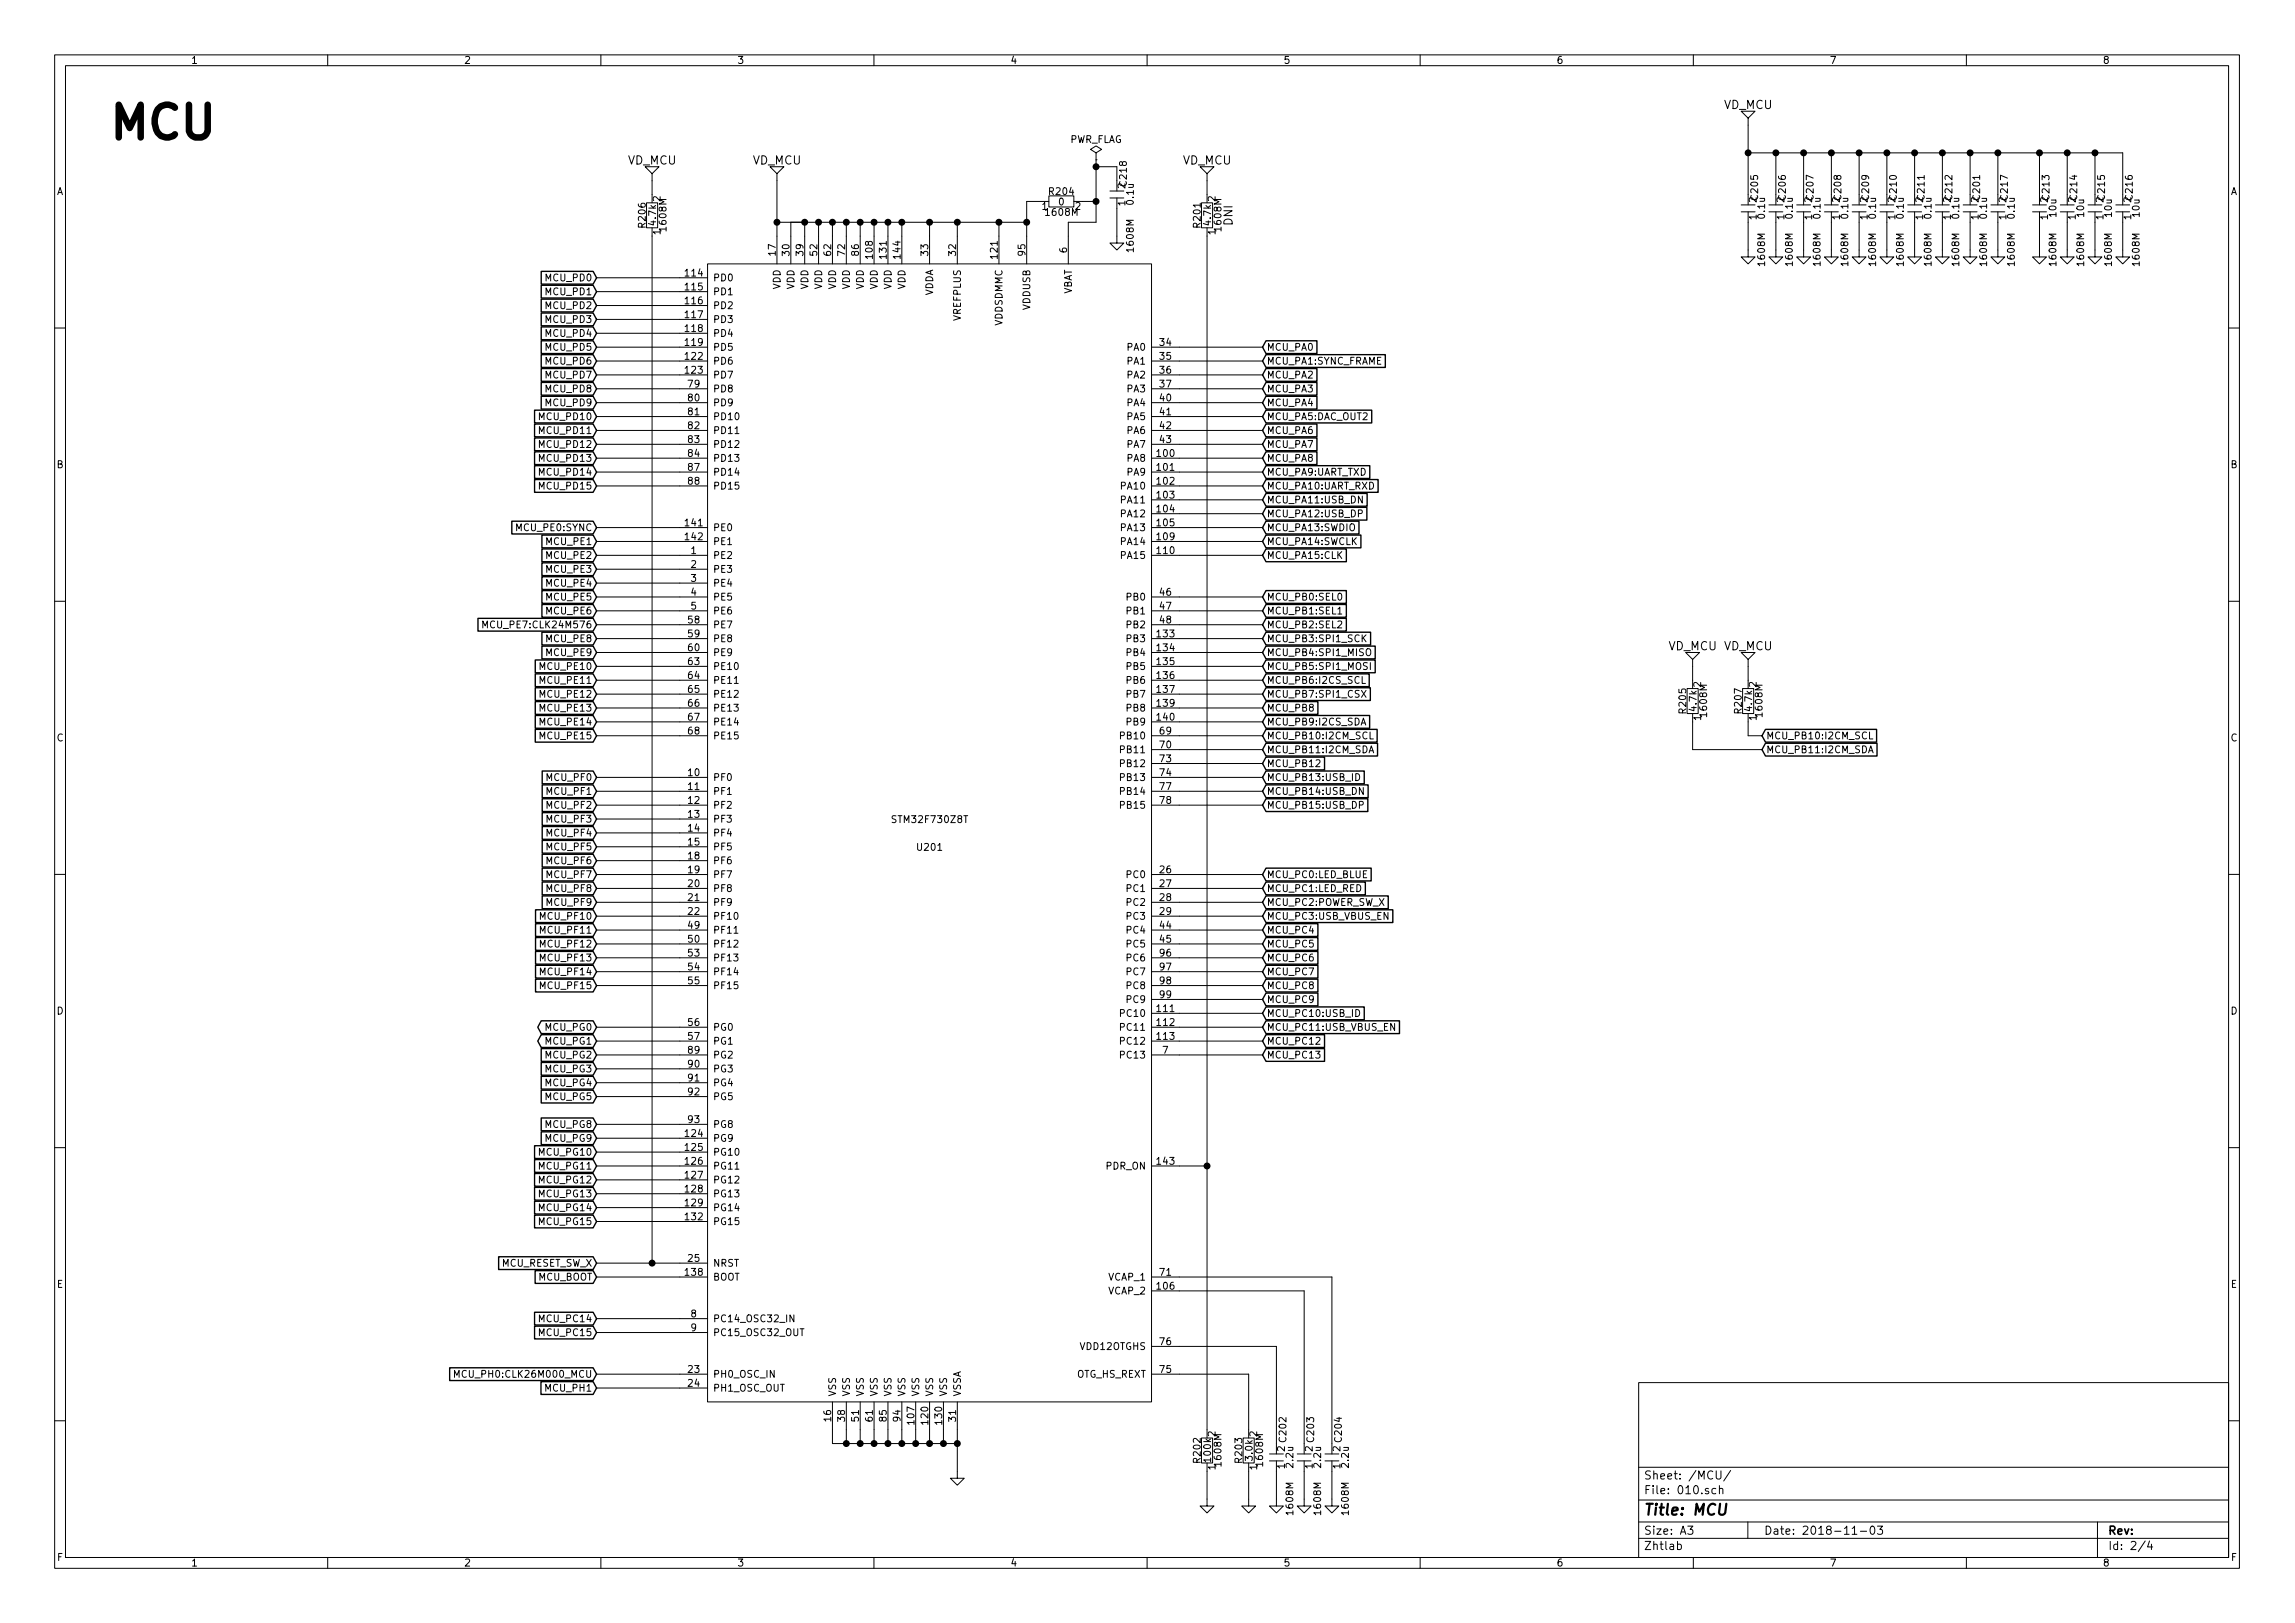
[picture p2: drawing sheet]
<svg xmlns="http://www.w3.org/2000/svg" width="420mm" height="297mm" viewBox="0 0 420 297" stroke-linecap="round" stroke-linejoin="round" font-family="sans-serif">
<defs><g id="words">
<text font-size="8.3" x="20.3" y="25.4">MCU</text>
<text font-size="2.8" x="301" y="277.3">Title: MCU</text>
<g font-size="2.1">
<text x="315.6" y="20">VD_MCU</text>
<text x="114.9" y="30.1">VD_MCU</text>
<text x="137.8" y="30.1">VD_MCU</text>
<text x="216.5" y="30.1">VD_MCU</text>
<text x="225.7" y="41.2" transform="rotate(-90 225.7 41.2)">DNI</text>
<text x="305.4" y="119">VD_MCU VD_MCU</text>
<text x="301" y="273.5">File: 010.sch</text>
<text x="301" y="270.8">Sheet: /MCU/</text>
<text x="301" y="280.9">Size: A3</text>
<text x="323" y="280.9">Date: 2018-11-03</text>
<text x="386" y="280.9">Rev:</text>
<text x="301" y="283.7">Zhtlab</text>
<text x="386" y="283.7">Id: 2/4</text>
</g>
<g font-size="1.8">
<text x="35" y="11.7">1</text>
<text x="85" y="11.7">2</text>
<text x="135" y="11.7">3</text>
<text x="185" y="11.7">4</text>
<text x="235" y="11.7">5</text>
<text x="285" y="11.7">6</text>
<text x="335" y="11.7">7</text>
<text x="385" y="11.7">8</text>
<text x="195.7" y="26.1">PWR_FLAG</text>
<text x="10.4" y="35.7">A</text>
<text x="192.2" y="35.7">R204</text>
<text x="206" y="34.5" transform="rotate(-90 206 34.5)">2C218</text>
<text x="408.4" y="35.7">A</text>
<text x="118.2" y="41.5" transform="rotate(-90 118.2 41.5)">R206</text>
<text x="120.1" y="41.1" transform="rotate(-90 120.1 41.1)">4.7k</text>
<text x="120.9" y="36.8" transform="rotate(-90 120.9 36.8)">2</text>
<text x="190.8" y="38.4">1</text>
<text x="191.6" y="39.5">1608M</text>
<text x="193.8" y="37.6">0</text>
<text x="196.9" y="38.4">2</text>
<text x="206" y="37.7" transform="rotate(-90 206 37.7)">1</text>
<text x="207.5" y="37.3" transform="rotate(-90 207.5 37.3)">0.1u</text>
<text x="219.8" y="41.5" transform="rotate(-90 219.8 41.5)">R201</text>
<text x="221.7" y="41.1" transform="rotate(-90 221.7 41.1)">4.7k</text>
<text x="222.5" y="36.8" transform="rotate(-90 222.5 36.8)">2</text>
<text x="321.6" y="40.2" transform="rotate(-90 321.6 40.2)">1</text>
<text x="321.6" y="37" transform="rotate(-90 321.6 37)">2C205</text>
<text x="323.1" y="39.9" transform="rotate(-90 323.1 39.9)">0.1u</text>
<text x="326.6" y="40.2" transform="rotate(-90 326.6 40.2)">1</text>
<text x="326.6" y="37" transform="rotate(-90 326.6 37)">2C206</text>
<text x="328.2" y="39.9" transform="rotate(-90 328.2 39.9)">0.1u</text>
<text x="331.7" y="40.2" transform="rotate(-90 331.7 40.2)">1</text>
<text x="331.7" y="37" transform="rotate(-90 331.7 37)">2C207</text>
<text x="333.3" y="39.9" transform="rotate(-90 333.3 39.9)">0.1u</text>
<text x="336.8" y="40.2" transform="rotate(-90 336.8 40.2)">1</text>
<text x="336.8" y="37" transform="rotate(-90 336.8 37)">2C208</text>
<text x="338.4" y="39.9" transform="rotate(-90 338.4 39.9)">0.1u</text>
<text x="341.9" y="40.2" transform="rotate(-90 341.9 40.2)">1</text>
<text x="341.9" y="37" transform="rotate(-90 341.9 37)">2C209</text>
<text x="343.4" y="39.9" transform="rotate(-90 343.4 39.9)">0.1u</text>
<text x="347" y="40.2" transform="rotate(-90 347 40.2)">1</text>
<text x="347" y="37" transform="rotate(-90 347 37)">2C210</text>
<text x="348.5" y="39.9" transform="rotate(-90 348.5 39.9)">0.1u</text>
<text x="352" y="40.2" transform="rotate(-90 352 40.2)">1</text>
<text x="352" y="37" transform="rotate(-90 352 37)">2C211</text>
<text x="353.6" y="39.9" transform="rotate(-90 353.6 39.9)">0.1u</text>
<text x="357.1" y="40.2" transform="rotate(-90 357.1 40.2)">1</text>
<text x="357.1" y="37" transform="rotate(-90 357.1 37)">2C212</text>
<text x="358.7" y="39.9" transform="rotate(-90 358.7 39.9)">0.1u</text>
<text x="362.2" y="40.2" transform="rotate(-90 362.2 40.2)">1</text>
<text x="362.2" y="37" transform="rotate(-90 362.2 37)">2C201</text>
<text x="363.8" y="39.9" transform="rotate(-90 363.8 39.9)">0.1u</text>
<text x="367.3" y="40.2" transform="rotate(-90 367.3 40.2)">1</text>
<text x="367.3" y="37" transform="rotate(-90 367.3 37)">2C217</text>
<text x="368.8" y="39.9" transform="rotate(-90 368.8 39.9)">0.1u</text>
<text x="374.9" y="40.2" transform="rotate(-90 374.9 40.2)">1</text>
<text x="374.9" y="37" transform="rotate(-90 374.9 37)">2C213</text>
<text x="376.5" y="39.6" transform="rotate(-90 376.5 39.6)">10u</text>
<text x="380" y="40.2" transform="rotate(-90 380 40.2)">1</text>
<text x="380" y="37" transform="rotate(-90 380 37)">2C214</text>
<text x="381.5" y="39.6" transform="rotate(-90 381.5 39.6)">10u</text>
<text x="385.1" y="40.2" transform="rotate(-90 385.1 40.2)">1</text>
<text x="385.1" y="37" transform="rotate(-90 385.1 37)">2C215</text>
<text x="386.6" y="39.6" transform="rotate(-90 386.6 39.6)">10u</text>
<text x="390.1" y="40.2" transform="rotate(-90 390.1 40.2)">1</text>
<text x="390.1" y="37" transform="rotate(-90 390.1 37)">2C216</text>
<text x="391.7" y="39.6" transform="rotate(-90 391.7 39.6)">10u</text>
<text x="120.9" y="42.9" transform="rotate(-90 120.9 42.9)">1</text>
<text x="122" y="42.1" transform="rotate(-90 122 42.1)">1608M</text>
<text x="142" y="46.7" transform="rotate(-90 142 46.7)">17</text>
<text x="144.5" y="46.7" transform="rotate(-90 144.5 46.7)">30</text>
<text x="147.1" y="46.7" transform="rotate(-90 147.1 46.7)">39</text>
<text x="149.6" y="46.7" transform="rotate(-90 149.6 46.7)">52</text>
<text x="152.1" y="46.7" transform="rotate(-90 152.1 46.7)">62</text>
<text x="154.7" y="46.7" transform="rotate(-90 154.7 46.7)">72</text>
<text x="157.2" y="46.7" transform="rotate(-90 157.2 46.7)">86</text>
<text x="159.8" y="47.2" transform="rotate(-90 159.8 47.2)">108</text>
<text x="162.3" y="47.2" transform="rotate(-90 162.3 47.2)">131</text>
<text x="164.8" y="47.2" transform="rotate(-90 164.8 47.2)">144</text>
<text x="169.9" y="46.7" transform="rotate(-90 169.9 46.7)">33</text>
<text x="175" y="46.7" transform="rotate(-90 175 46.7)">32</text>
<text x="182.6" y="47.2" transform="rotate(-90 182.6 47.2)">121</text>
<text x="187.7" y="46.7" transform="rotate(-90 187.7 46.7)">95</text>
<text x="195.3" y="46.2" transform="rotate(-90 195.3 46.2)">6</text>
<text x="207.5" y="45.9" transform="rotate(-90 207.5 45.9)">1608M</text>
<text x="222.5" y="42.9" transform="rotate(-90 222.5 42.9)">1</text>
<text x="223.6" y="42.1" transform="rotate(-90 223.6 42.1)">1608M</text>
<text x="100" y="51.5">MCU_PD0</text>
<text x="125.5" y="50.6">114</text>
<text x="125.5" y="53.1">115</text>
<text x="130.6" y="51.5">PD0</text>
<text x="142.9" y="53" transform="rotate(-90 142.9 53)">VDD</text>
<text x="145.4" y="53" transform="rotate(-90 145.4 53)">VDD</text>
<text x="148" y="53" transform="rotate(-90 148 53)">VDD</text>
<text x="150.5" y="53" transform="rotate(-90 150.5 53)">VDD</text>
<text x="153" y="53" transform="rotate(-90 153 53)">VDD</text>
<text x="155.6" y="53" transform="rotate(-90 155.6 53)">VDD</text>
<text x="158.1" y="53" transform="rotate(-90 158.1 53)">VDD</text>
<text x="160.7" y="53" transform="rotate(-90 160.7 53)">VDD</text>
<text x="163.2" y="53" transform="rotate(-90 163.2 53)">VDD</text>
<text x="165.7" y="53" transform="rotate(-90 165.7 53)">VDD</text>
<text x="323.1" y="48.4" transform="rotate(-90 323.1 48.4)">1608M</text>
<text x="328.2" y="48.4" transform="rotate(-90 328.2 48.4)">1608M</text>
<text x="333.3" y="48.4" transform="rotate(-90 333.3 48.4)">1608M</text>
<text x="338.4" y="48.4" transform="rotate(-90 338.4 48.4)">1608M</text>
<text x="343.4" y="48.4" transform="rotate(-90 343.4 48.4)">1608M</text>
<text x="348.5" y="48.4" transform="rotate(-90 348.5 48.4)">1608M</text>
<text x="353.6" y="48.4" transform="rotate(-90 353.6 48.4)">1608M</text>
<text x="358.7" y="48.4" transform="rotate(-90 358.7 48.4)">1608M</text>
<text x="363.8" y="48.4" transform="rotate(-90 363.8 48.4)">1608M</text>
<text x="368.8" y="48.4" transform="rotate(-90 368.8 48.4)">1608M</text>
<text x="376.5" y="48.4" transform="rotate(-90 376.5 48.4)">1608M</text>
<text x="381.5" y="48.4" transform="rotate(-90 381.5 48.4)">1608M</text>
<text x="386.6" y="48.4" transform="rotate(-90 386.6 48.4)">1608M</text>
<text x="391.7" y="48.4" transform="rotate(-90 391.7 48.4)">1608M</text>
<text x="100" y="54">MCU_PD1</text>
<text x="100" y="59.1">MCU_PD3</text>
<text x="100" y="56.6">MCU_PD2</text>
<text x="125.5" y="55.7">116</text>
<text x="125.5" y="58.2">117</text>
<text x="130.6" y="54">PD1</text>
<text x="130.6" y="56.6">PD2</text>
<text x="130.6" y="59.1">PD3</text>
<text x="170.8" y="54.3" transform="rotate(-90 170.8 54.3)">VDDA</text>
<text x="175.9" y="58.7" transform="rotate(-90 175.9 58.7)">VREFPLUS</text>
<text x="183.5" y="59.7" transform="rotate(-90 183.5 59.7)">VDDSDMMC</text>
<text x="188.6" y="56.8" transform="rotate(-90 188.6 56.8)">VDDUSB</text>
<text x="196.2" y="54.1" transform="rotate(-90 196.2 54.1)">VBAT</text>
<text x="100" y="61.6">MCU_PD4</text>
<text x="100" y="64.2">MCU_PD5</text>
<text x="125.5" y="65.8">122</text>
<text x="125.5" y="60.7">118</text>
<text x="125.5" y="63.3">119</text>
<text x="130.6" y="61.6">PD4</text>
<text x="130.6" y="64.2">PD5</text>
<text x="206.4" y="64.2">PA0</text>
<text x="212.4" y="63.3">34</text>
<text x="212.4" y="65.8">35</text>
<text x="231.9" y="64.2">MCU_PA0</text>
<text x="100" y="66.7">MCU_PD6</text>
<text x="100" y="69.3">MCU_PD7</text>
<text x="100" y="71.8">MCU_PD8</text>
<text x="125.5" y="68.4">123</text>
<text x="126" y="70.9">79</text>
<text x="130.6" y="71.8">PD8</text>
<text x="130.6" y="66.7">PD6</text>
<text x="130.6" y="69.3">PD7</text>
<text x="206.4" y="66.7">PA1</text>
<text x="206.4" y="69.3">PA2</text>
<text x="206.4" y="71.8">PA3</text>
<text x="212.4" y="68.4">36</text>
<text x="212.4" y="70.9">37</text>
<text x="231.9" y="66.7">MCU_PA1:SYNC_FRAME</text>
<text x="231.9" y="69.3">MCU_PA2</text>
<text x="231.9" y="71.8">MCU_PA3</text>
<text x="99" y="76.9">MCU_PD10</text>
<text x="100" y="74.3">MCU_PD9</text>
<text x="126" y="73.4">80</text>
<text x="126" y="76">81</text>
<text x="130.6" y="74.3">PD9</text>
<text x="130.6" y="76.9">PD10</text>
<text x="206.4" y="74.3">PA4</text>
<text x="206.4" y="76.9">PA5</text>
<text x="212.4" y="73.4">40</text>
<text x="212.4" y="76">41</text>
<text x="231.9" y="74.3">MCU_PA4</text>
<text x="231.9" y="76.9">MCU_PA5:DAC_OUT2</text>
<text x="99" y="79.4">MCU_PD11</text>
<text x="99" y="82">MCU_PD12</text>
<text x="126" y="78.5">82</text>
<text x="126" y="81.1">83</text>
<text x="126" y="83.6">84</text>
<text x="130.6" y="79.4">PD11</text>
<text x="130.6" y="82">PD12</text>
<text x="206.4" y="79.4">PA6</text>
<text x="206.4" y="82">PA7</text>
<text x="211.9" y="83.6">100</text>
<text x="212.4" y="78.5">42</text>
<text x="212.4" y="81.1">43</text>
<text x="231.9" y="79.4">MCU_PA6</text>
<text x="231.9" y="82">MCU_PA7</text>
<text x="10.4" y="85.7">B</text>
<text x="99" y="84.5">MCU_PD13</text>
<text x="99" y="87">MCU_PD14</text>
<text x="99" y="89.6">MCU_PD15</text>
<text x="126" y="86.1">87</text>
<text x="126" y="88.7">88</text>
<text x="130.6" y="84.5">PD13</text>
<text x="130.6" y="87">PD14</text>
<text x="130.6" y="89.6">PD15</text>
<text x="205.4" y="89.6">PA10</text>
<text x="206.4" y="84.5">PA8</text>
<text x="206.4" y="87">PA9</text>
<text x="211.9" y="86.1">101</text>
<text x="211.9" y="88.7">102</text>
<text x="231.9" y="84.5">MCU_PA8</text>
<text x="231.9" y="87">MCU_PA9:UART_TXD</text>
<text x="231.9" y="89.6">MCU_PA10:UART_RXD</text>
<text x="408.4" y="85.7">B</text>
<text x="205.4" y="92.1">PA11</text>
<text x="205.4" y="94.7">PA12</text>
<text x="211.9" y="91.2">103</text>
<text x="211.9" y="93.8">104</text>
<text x="231.9" y="92.1">MCU_PA11:USB_DN</text>
<text x="231.9" y="94.7">MCU_PA12:USB_DP</text>
<text x="94.6" y="97.2">MCU_PE0:SYNC</text>
<text x="100.1" y="99.7">MCU_PE1</text>
<text x="125.5" y="96.3">141</text>
<text x="125.5" y="98.8">142</text>
<text x="126.5" y="101.4">1</text>
<text x="130.6" y="97.2">PE0</text>
<text x="130.6" y="99.7">PE1</text>
<text x="205.4" y="97.2">PA13</text>
<text x="205.4" y="99.7">PA14</text>
<text x="211.9" y="101.4">110</text>
<text x="211.9" y="96.3">105</text>
<text x="211.9" y="98.8">109</text>
<text x="231.9" y="97.2">MCU_PA13:SWDIO</text>
<text x="231.9" y="99.7">MCU_PA14:SWCLK</text>
<text x="100.1" y="102.3">MCU_PE2</text>
<text x="100.1" y="104.8">MCU_PE3</text>
<text x="100.1" y="107.4">MCU_PE4</text>
<text x="126.5" y="103.9">2</text>
<text x="126.5" y="106.5">3</text>
<text x="130.6" y="102.3">PE2</text>
<text x="130.6" y="104.8">PE3</text>
<text x="130.6" y="107.4">PE4</text>
<text x="205.4" y="102.3">PA15</text>
<text x="231.9" y="102.3">MCU_PA15:CLK</text>
<text x="100.1" y="109.9">MCU_PE5</text>
<text x="100.1" y="112.4">MCU_PE6</text>
<text x="126.5" y="109">4</text>
<text x="126.5" y="111.5">5</text>
<text x="130.6" y="109.9">PE5</text>
<text x="130.6" y="112.4">PE6</text>
<text x="206.4" y="109.9">PB0</text>
<text x="206.4" y="112.4">PB1</text>
<text x="212.4" y="109">46</text>
<text x="212.4" y="111.5">47</text>
<text x="231.9" y="109.9">MCU_PB0:SEL0</text>
<text x="231.9" y="112.4">MCU_PB1:SEL1</text>
<text x="89.5" y="115">MCU_PE7:CLK24M576</text>
<text x="100.1" y="117.5">MCU_PE8</text>
<text x="126" y="119.2">60</text>
<text x="126" y="114.1">58</text>
<text x="126" y="116.6">59</text>
<text x="130.6" y="115">PE7</text>
<text x="130.6" y="117.5">PE8</text>
<text x="206.4" y="115">PB2</text>
<text x="206.4" y="117.5">PB3</text>
<text x="211.9" y="116.6">133</text>
<text x="211.9" y="119.2">134</text>
<text x="212.4" y="114.1">48</text>
<text x="231.9" y="115">MCU_PB2:SEL2</text>
<text x="231.9" y="117.5">MCU_PB3:SPI1_SCK</text>
<text x="99.1" y="122.6">MCU_PE10</text>
<text x="99.1" y="125.1">MCU_PE11</text>
<text x="100.1" y="120.1">MCU_PE9</text>
<text x="126" y="121.7">63</text>
<text x="126" y="124.2">64</text>
<text x="130.6" y="120.1">PE9</text>
<text x="130.6" y="122.6">PE10</text>
<text x="130.6" y="125.1">PE11</text>
<text x="206.4" y="120.1">PB4</text>
<text x="206.4" y="122.6">PB5</text>
<text x="206.4" y="125.1">PB6</text>
<text x="211.9" y="121.7">135</text>
<text x="211.9" y="124.2">136</text>
<text x="231.9" y="125.1">MCU_PB6:I2CS_SCL</text>
<text x="231.9" y="120.1">MCU_PB4:SPI1_MISO</text>
<text x="231.9" y="122.6">MCU_PB5:SPI1_MOSI</text>
<text x="311.4" y="125.7" transform="rotate(-90 311.4 125.7)">2</text>
<text x="321.6" y="125.7" transform="rotate(-90 321.6 125.7)">2</text>
<text x="99.1" y="127.7">MCU_PE12</text>
<text x="99.1" y="130.2">MCU_PE13</text>
<text x="126" y="126.8">65</text>
<text x="126" y="129.3">66</text>
<text x="126" y="131.9">67</text>
<text x="130.6" y="127.7">PE12</text>
<text x="130.6" y="130.2">PE13</text>
<text x="206.4" y="127.7">PB7</text>
<text x="206.4" y="130.2">PB8</text>
<text x="211.9" y="131.9">140</text>
<text x="211.9" y="126.8">137</text>
<text x="211.9" y="129.3">139</text>
<text x="231.9" y="127.7">MCU_PB7:SPI1_CSX</text>
<text x="231.9" y="130.2">MCU_PB8</text>
<text x="308.7" y="130.4" transform="rotate(-90 308.7 130.4)">R205</text>
<text x="310.6" y="130" transform="rotate(-90 310.6 130)">4.7k</text>
<text x="311.4" y="131.8" transform="rotate(-90 311.4 131.8)">1</text>
<text x="312.5" y="131" transform="rotate(-90 312.5 131)">1608M</text>
<text x="318.8" y="130.4" transform="rotate(-90 318.8 130.4)">R207</text>
<text x="320.8" y="130" transform="rotate(-90 320.8 130)">4.7k</text>
<text x="321.6" y="131.8" transform="rotate(-90 321.6 131.8)">1</text>
<text x="322.7" y="131" transform="rotate(-90 322.7 131)">1608M</text>
<text x="10.4" y="135.7">C</text>
<text x="99.1" y="132.8">MCU_PE14</text>
<text x="99.1" y="135.3">MCU_PE15</text>
<text x="126" y="134.4">68</text>
<text x="130.6" y="132.8">PE14</text>
<text x="130.6" y="135.3">PE15</text>
<text x="205.4" y="137.8">PB11</text>
<text x="205.4" y="135.3">PB10</text>
<text x="206.4" y="132.8">PB9</text>
<text x="212.4" y="136.9">70</text>
<text x="212.4" y="134.4">69</text>
<text x="231.9" y="132.8">MCU_PB9:I2CS_SDA</text>
<text x="231.9" y="135.3">MCU_PB10:I2CM_SCL</text>
<text x="231.9" y="137.8">MCU_PB11:I2CM_SDA</text>
<text x="323.4" y="135.3">MCU_PB10:I2CM_SCL</text>
<text x="323.4" y="137.8">MCU_PB11:I2CM_SDA</text>
<text x="408.4" y="135.7">C</text>
<text x="100.2" y="142.9">MCU_PF0</text>
<text x="126" y="142">10</text>
<text x="130.6" y="142.9">PF0</text>
<text x="205.4" y="140.4">PB12</text>
<text x="205.4" y="142.9">PB13</text>
<text x="212.4" y="139.5">73</text>
<text x="212.4" y="142">74</text>
<text x="231.9" y="140.4">MCU_PB12</text>
<text x="231.9" y="142.9">MCU_PB13:USB_ID</text>
<text x="100.2" y="145.5">MCU_PF1</text>
<text x="100.2" y="148">MCU_PF2</text>
<text x="126" y="144.6">11</text>
<text x="126" y="147.1">12</text>
<text x="126" y="149.6">13</text>
<text x="130.6" y="145.5">PF1</text>
<text x="130.6" y="148">PF2</text>
<text x="205.4" y="145.5">PB14</text>
<text x="205.4" y="148">PB15</text>
<text x="212.4" y="144.6">77</text>
<text x="212.4" y="147.1">78</text>
<text x="231.9" y="145.5">MCU_PB14:USB_DN</text>
<text x="231.9" y="148">MCU_PB15:USB_DP</text>
<text x="100.2" y="150.5">MCU_PF3</text>
<text x="100.2" y="153.1">MCU_PF4</text>
<text x="100.2" y="155.6">MCU_PF5</text>
<text x="126" y="152.2">14</text>
<text x="126" y="154.7">15</text>
<text x="130.6" y="150.5">PF3</text>
<text x="130.6" y="153.1">PF4</text>
<text x="130.6" y="155.6">PF5</text>
<text x="163.8" y="150.6">STM32F730Z8T</text>
<text x="168.1" y="155.7">U201</text>
<text x="100.2" y="158.2">MCU_PF6</text>
<text x="100.2" y="160.7">MCU_PF7</text>
<text x="126" y="157.3">18</text>
<text x="126" y="159.8">19</text>
<text x="130.6" y="158.2">PF6</text>
<text x="130.6" y="160.7">PF7</text>
<text x="206.4" y="160.7">PC0</text>
<text x="212.4" y="159.8">26</text>
<text x="231.9" y="160.7">MCU_PC0:LED_BLUE</text>
<text x="100.2" y="163.2">MCU_PF8</text>
<text x="100.2" y="165.8">MCU_PF9</text>
<text x="126" y="162.3">20</text>
<text x="126" y="164.9">21</text>
<text x="126" y="167.4">22</text>
<text x="130.6" y="163.2">PF8</text>
<text x="130.6" y="165.8">PF9</text>
<text x="206.4" y="163.2">PC1</text>
<text x="206.4" y="165.8">PC2</text>
<text x="212.4" y="162.3">27</text>
<text x="212.4" y="164.9">28</text>
<text x="212.4" y="167.4">29</text>
<text x="231.9" y="163.2">MCU_PC1:LED_RED</text>
<text x="231.9" y="165.8">MCU_PC2:POWER_SW_X</text>
<text x="99.2" y="168.3">MCU_PF10</text>
<text x="99.2" y="170.9">MCU_PF11</text>
<text x="99.2" y="173.4">MCU_PF12</text>
<text x="126" y="172.5">50</text>
<text x="126" y="170">49</text>
<text x="130.6" y="173.4">PF12</text>
<text x="130.6" y="168.3">PF10</text>
<text x="130.6" y="170.9">PF11</text>
<text x="206.4" y="170.9">PC4</text>
<text x="206.4" y="173.4">PC5</text>
<text x="206.4" y="168.3">PC3</text>
<text x="212.4" y="170">44</text>
<text x="212.4" y="172.5">45</text>
<text x="231.9" y="168.3">MCU_PC3:USB_VBUS_EN</text>
<text x="231.9" y="170.9">MCU_PC4</text>
<text x="231.9" y="173.4">MCU_PC5</text>
<text x="99.2" y="175.9">MCU_PF13</text>
<text x="99.2" y="178.5">MCU_PF14</text>
<text x="126" y="175">53</text>
<text x="126" y="177.6">54</text>
<text x="130.6" y="175.9">PF13</text>
<text x="130.6" y="178.5">PF14</text>
<text x="206.4" y="175.9">PC6</text>
<text x="206.4" y="178.5">PC7</text>
<text x="212.4" y="175">96</text>
<text x="212.4" y="177.6">97</text>
<text x="231.9" y="175.9">MCU_PC6</text>
<text x="231.9" y="178.5">MCU_PC7</text>
<text x="10.4" y="185.7">D</text>
<text x="99.2" y="181">MCU_PF15</text>
<text x="126" y="180.1">55</text>
<text x="130.6" y="181">PF15</text>
<text x="206.4" y="181">PC8</text>
<text x="206.4" y="183.6">PC9</text>
<text x="211.9" y="185.2">111</text>
<text x="212.4" y="180.1">98</text>
<text x="212.4" y="182.7">99</text>
<text x="231.9" y="181">MCU_PC8</text>
<text x="231.9" y="183.6">MCU_PC9</text>
<text x="408.4" y="185.7">D</text>
<text x="99.9" y="188.6">MCU_PG0</text>
<text x="99.9" y="191.2">MCU_PG1</text>
<text x="126" y="187.7">56</text>
<text x="126" y="190.3">57</text>
<text x="130.6" y="188.6">PG0</text>
<text x="130.6" y="191.2">PG1</text>
<text x="205.4" y="186.1">PC10</text>
<text x="205.4" y="188.6">PC11</text>
<text x="205.4" y="191.2">PC12</text>
<text x="211.9" y="187.7">112</text>
<text x="211.9" y="190.3">113</text>
<text x="231.9" y="186.1">MCU_PC10:USB_ID</text>
<text x="231.9" y="188.6">MCU_PC11:USB_VBUS_EN</text>
<text x="231.9" y="191.2">MCU_PC12</text>
<text x="99.9" y="193.7">MCU_PG2</text>
<text x="99.9" y="196.3">MCU_PG3</text>
<text x="126" y="195.4">90</text>
<text x="126" y="197.9">91</text>
<text x="126" y="192.8">89</text>
<text x="130.6" y="196.3">PG3</text>
<text x="130.6" y="193.7">PG2</text>
<text x="205.4" y="193.7">PC13</text>
<text x="212.9" y="192.8">7</text>
<text x="231.9" y="193.7">MCU_PC13</text>
<text x="99.9" y="198.8">MCU_PG4</text>
<text x="99.9" y="201.3">MCU_PG5</text>
<text x="126" y="200.4">92</text>
<text x="130.6" y="198.8">PG4</text>
<text x="130.6" y="201.3">PG5</text>
<text x="99.9" y="206.4">MCU_PG8</text>
<text x="99.9" y="209">MCU_PG9</text>
<text x="125.5" y="208.1">124</text>
<text x="126" y="205.5">93</text>
<text x="130.6" y="206.4">PG8</text>
<text x="130.6" y="209">PG9</text>
<text x="98.9" y="211.5">MCU_PG10</text>
<text x="98.9" y="214">MCU_PG11</text>
<text x="125.5" y="210.6">125</text>
<text x="125.5" y="213.1">126</text>
<text x="125.5" y="215.7">127</text>
<text x="130.6" y="211.5">PG10</text>
<text x="130.6" y="214">PG11</text>
<text x="202.4" y="214">PDR_ON</text>
<text x="211.9" y="213.1">143</text>
<text x="98.9" y="216.6">MCU_PG12</text>
<text x="98.9" y="219.1">MCU_PG13</text>
<text x="98.9" y="221.7">MCU_PG14</text>
<text x="125.5" y="218.2">128</text>
<text x="125.5" y="220.8">129</text>
<text x="130.6" y="216.6">PG12</text>
<text x="130.6" y="219.1">PG13</text>
<text x="130.6" y="221.7">PG14</text>
<text x="98.9" y="224.2">MCU_PG15</text>
<text x="125.5" y="223.3">132</text>
<text x="130.6" y="224.2">PG15</text>
<text x="91.5" y="231.8">MCU_RESET_SW_X</text>
<text x="125.5" y="233.5">138</text>
<text x="126" y="230.9">25</text>
<text x="130.6" y="231.8">NRST</text>
<text x="212.4" y="233.5">71</text>
<text x="10.4" y="235.7">E</text>
<text x="98.3" y="234.4">MCU_BOOT</text>
<text x="130.6" y="234.4">BOOT</text>
<text x="202.9" y="234.4">VCAP_1</text>
<text x="202.9" y="236.9">VCAP_2</text>
<text x="211.9" y="236">106</text>
<text x="408.4" y="235.7">E</text>
<text x="99" y="242">MCU_PC14</text>
<text x="99" y="244.5">MCU_PC15</text>
<text x="126.5" y="241.1">8</text>
<text x="126.5" y="243.6">9</text>
<text x="130.6" y="242">PC14_OSC32_IN</text>
<text x="130.6" y="244.5">PC15_OSC32_OUT</text>
<text x="126" y="251.2">23</text>
<text x="197.8" y="247.1">VDD12OTGHS</text>
<text x="212.4" y="251.2">75</text>
<text x="212.4" y="246.2">76</text>
<text x="84.4" y="252.1">MCU_PH0:CLK26M000_MCU</text>
<text x="100" y="254.7">MCU_PH1</text>
<text x="126" y="253.8">24</text>
<text x="130.6" y="252.1">PH0_OSC_IN</text>
<text x="130.6" y="254.7">PH1_OSC_OUT</text>
<text x="153" y="255.6" transform="rotate(-90 153 255.6)">VSS</text>
<text x="155.6" y="255.6" transform="rotate(-90 155.6 255.6)">VSS</text>
<text x="158.1" y="255.6" transform="rotate(-90 158.1 255.6)">VSS</text>
<text x="160.7" y="255.6" transform="rotate(-90 160.7 255.6)">VSS</text>
<text x="163.2" y="255.6" transform="rotate(-90 163.2 255.6)">VSS</text>
<text x="165.7" y="255.6" transform="rotate(-90 165.7 255.6)">VSS</text>
<text x="168.3" y="255.6" transform="rotate(-90 168.3 255.6)">VSS</text>
<text x="170.8" y="255.6" transform="rotate(-90 170.8 255.6)">VSS</text>
<text x="173.4" y="255.6" transform="rotate(-90 173.4 255.6)">VSS</text>
<text x="175.9" y="255.6" transform="rotate(-90 175.9 255.6)">VSSA</text>
<text x="196.8" y="252.1">OTG_HS_REXT</text>
<text x="152.1" y="260.1" transform="rotate(-90 152.1 260.1)">16</text>
<text x="154.7" y="260.1" transform="rotate(-90 154.7 260.1)">38</text>
<text x="157.2" y="260.1" transform="rotate(-90 157.2 260.1)">51</text>
<text x="159.8" y="260.1" transform="rotate(-90 159.8 260.1)">61</text>
<text x="162.3" y="260.1" transform="rotate(-90 162.3 260.1)">85</text>
<text x="164.8" y="260.1" transform="rotate(-90 164.8 260.1)">94</text>
<text x="167.4" y="260.6" transform="rotate(-90 167.4 260.6)">107</text>
<text x="169.9" y="260.6" transform="rotate(-90 169.9 260.6)">120</text>
<text x="172.5" y="260.6" transform="rotate(-90 172.5 260.6)">130</text>
<text x="175" y="260.1" transform="rotate(-90 175 260.1)">31</text>
<text x="222.5" y="262.9" transform="rotate(-90 222.5 262.9)">2</text>
<text x="230.1" y="262.9" transform="rotate(-90 230.1 262.9)">2</text>
<text x="219.8" y="267.6" transform="rotate(-90 219.8 267.6)">R202</text>
<text x="221.7" y="267.4" transform="rotate(-90 221.7 267.4)">100k</text>
<text x="222.5" y="269" transform="rotate(-90 222.5 269)">1</text>
<text x="223.6" y="268.1" transform="rotate(-90 223.6 268.1)">1608M</text>
<text x="227.4" y="267.6" transform="rotate(-90 227.4 267.6)">R203</text>
<text x="229.3" y="267.2" transform="rotate(-90 229.3 267.2)">3.0k</text>
<text x="230.1" y="269" transform="rotate(-90 230.1 269)">1</text>
<text x="231.2" y="268.1" transform="rotate(-90 231.2 268.1)">1608M</text>
<text x="235.2" y="268.8" transform="rotate(-90 235.2 268.8)">1</text>
<text x="235.2" y="265.6" transform="rotate(-90 235.2 265.6)">2 C202</text>
<text x="236.8" y="268.5" transform="rotate(-90 236.8 268.5)">2.2u</text>
<text x="240.3" y="268.8" transform="rotate(-90 240.3 268.8)">1</text>
<text x="240.3" y="265.6" transform="rotate(-90 240.3 265.6)">2 C203</text>
<text x="241.8" y="268.5" transform="rotate(-90 241.8 268.5)">2.2u</text>
<text x="245.4" y="268.8" transform="rotate(-90 245.4 268.8)">1</text>
<text x="245.4" y="265.6" transform="rotate(-90 245.4 265.6)">2 C204</text>
<text x="246.9" y="268.5" transform="rotate(-90 246.9 268.5)">2.2u</text>
<text x="236.8" y="277" transform="rotate(-90 236.8 277)">1608M</text>
<text x="241.8" y="277" transform="rotate(-90 241.8 277)">1608M</text>
<text x="246.9" y="277" transform="rotate(-90 246.9 277)">1608M</text>
<text x="10.5" y="285.7">F</text>
<text x="35" y="286.7">1</text>
<text x="85" y="286.7">2</text>
<text x="135" y="286.7">3</text>
<text x="185" y="286.7">4</text>
<text x="235" y="286.7">5</text>
<text x="285" y="286.7">6</text>
<text x="335" y="286.7">7</text>
<text x="385" y="286.7">8</text>
<text x="408.5" y="285.7">F</text>
</g>
</g></defs>
<g fill="none" stroke="#000" stroke-width=".18">
<path d="M10 10h400v277h-400zM12 12h396v273.1h-396zM60 10v2M110 10v2M160 10v2M210 10v2M260 10v2M310 10v2M360 10v2M118.4 37.1h2v4.6h-2zM119.4 31.8l1.2-1.3h-2.5l1.3 1.3v3.8M142.2 31.8l1.3-1.3h-2.5l1.2 1.3v16.5"/>
<path d="M190.5 36.9h-2.5v11.4M192 35.9h4.6v2h-4.6zM198.1 36.9h2.6M200.7 29.2h.1M200.7 28l1-.7-1-.6-1.1 .6 1.1 .7v1.2M200.7 29.2v11.5h-5.1v7.6M200.7 30.5h3.8M203.2 36.2h2.5M203.2 35h2.5M204.5 36.2v8.3h1.2l-1.2 1.3-1.3-1.3h1.3M220 37.1h2v4.6h-2zM221 31.8l1.2-1.3h-2.5l1.3 1.3v3.8"/>
<path d="M318.8 38.8h2.5M318.8 37.5h2.5M320 38.8v8.2h1.3l-1.3 1.3-1.2-1.3h1.2M320 21.6l1.3-1.2h-2.5l1.2 1.2v14M320 28h68.6v7.6M323.8 38.8h2.6M323.8 37.5h2.6M325.1 38.8v8.2h1.3l-1.3 1.3-1.3-1.3h1.3M325.1 28v7.6M328.9 38.8h2.6M328.9 37.5h2.6M330.2 38.8v8.2h1.3l-1.3 1.3-1.3-1.3h1.3"/>
<path d="M330.2 28v7.6M334 38.8h2.5M334 37.5h2.5M335.3 38.8v8.2h1.2l-1.2 1.3-1.3-1.3h1.3M335.3 28v7.6M339.1 38.8h2.5M339.1 37.5h2.5M340.4 38.8v8.2h1.2l-1.2 1.3-1.3-1.3h1.3M340.4 28v7.6M344.2 38.8h2.5M344.2 37.5h2.5M345.4 38.8v8.2h1.3l-1.3 1.3-1.2-1.3h1.2"/>
<path d="M345.4 28v7.6M349.2 38.8h2.6M349.2 37.5h2.6M350.5 38.8v8.2h1.3l-1.3 1.3-1.3-1.3h1.3M350.5 28v7.6M354.3 38.8h2.6M354.3 37.5h2.6M355.6 38.8v8.2h1.3l-1.3 1.3-1.3-1.3h1.3M355.6 28v7.6M359.4 38.8h2.5M359.4 37.5h2.5M360.7 38.8v8.2h1.2l-1.2 1.3-1.3-1.3h1.3"/>
<path d="M360.7 28v7.6M364.5 38.8h2.5M364.5 37.5h2.5M365.8 38.8v8.2h1.2l-1.2 1.3-1.3-1.3h1.3M365.8 28v7.6M372.1 38.8h2.5M372.1 37.5h2.5M373.4 38.8v8.2h1.2l-1.2 1.3-1.3-1.3h1.3M373.4 28v7.6M377.2 38.8h2.5M377.2 37.5h2.5M378.5 38.8v8.2h1.2l-1.2 1.3-1.3-1.3h1.3"/>
<path d="M378.5 28v7.6M382.3 38.8h2.5M382.3 37.5h2.5M383.5 38.8v8.2h1.3l-1.3 1.3-1.2-1.3h1.2M383.5 28v7.6M387.3 38.8h2.6M387.3 37.5h2.6M388.6 38.8v8.2h1.3l-1.3 1.3-1.3-1.3h1.3M109.2 50.8h20.3M109.2 53.4h20.3M109.2 55.9h20.3M109.2 58.5h20.3"/>
<path d="M119.4 43.2v188M129.5 48.3h81.3v208.3h-81.3zM142.2 40.7h45.8M144.8 40.7v7.6M147.3 40.7v7.6M149.9 40.7v7.6M152.4 40.7v7.6M154.9 40.7v7.6M157.5 40.7v7.6M160 40.7v7.6M162.6 40.7v7.6M165.1 40.7v7.6"/>
<path d="M170.2 40.7v7.6M175.3 40.7v7.6M182.9 40.7v7.6M221 43.2v218.5M10 60h2M109.2 61h20.3M109.2 63.5h20.3M109.2 66.1h20.3M109.2 68.6h20.3M109.2 71.2h20.3M109.2 73.7h20.3M109.2 76.2h20.3"/>
<path d="M109.2 78.8h20.3M134.6 79.4h.7M210.8 63.5h20.3M210.8 66.1h20.3M210.8 68.6h20.3M210.8 71.2h20.3M210.8 73.7h20.3M210.8 76.2h20.3M210.8 78.8h20.3M408 60h2M109.2 81.3h20.3M109.2 83.9h20.3"/>
<path d="M109.2 86.4h20.3M109.2 88.9h20.3M109.2 96.6h20.3M109.2 99.1h20.3M210.8 81.3h20.3M210.8 83.9h20.3M210.8 86.4h20.3M210.8 88.9h20.3M210.8 96.6h20.3M210.8 99.1h20.3M210.8 91.5h20.3M210.8 94h20.3"/>
<path d="M248.7 94l.6-.1 .1-.5-.7-.1v1.3M10 110h2M88.4 114.9v-1.2l.4 .8 .4-.8v1.2M109.2 101.6h20.3M109.2 104.2h20.3M109.2 106.7h20.3M109.2 109.3h20.3M109.2 111.8h20.3M109.2 114.3h20.3M109.2 116.9h20.3M109.2 119.4h20.3M210.8 101.6h20.3"/>
<path d="M210.8 109.3h20.3M210.8 111.8h20.3M210.8 114.3h20.3M210.8 116.9h20.3M210.8 119.4h20.3M244.9 113.8l.5-.1 .2 .1v.2l-.7 .9h.7M244.9 112.4h.7M249.6 116.7l.5 .8M250.1 116.2l-.7 .7M250.2 118.9l.2-.2 .4 .1a.83 .83 0 0 1-.2 1.2 .44 .44 0 0 1-.5-.4zM408 110h2M109.2 134.7h20.3"/>
<path d="M109.2 122h20.3M109.2 124.5h20.3M109.2 127h20.3M109.2 129.6h20.3M109.2 132.1h20.3M134.4 125.1h.8M210.8 134.7h20.3M210.8 122h20.3M210.8 124.5h20.3M210.8 127h20.3M210.8 129.6h20.3M210.8 132.1h20.3"/>
<path d="M210.8 137.2h20.3M210.8 139.7h20.3M249.2 132.7l.4-1.3 .4 1.3M249.3 126.4l.8 1.2M249.4 123.8v1.3h.6M250.1 126.4l-.8 1.2M250.6 137.8l.5-1.3 .4 1.3M250.8 137.4h.6M250.8 134v1.2h.6M250.9 121.3v1.2M308.9 126h2v4.6h-2zM309.9 120.7l1.2-1.3h-2.5l1.3 1.3v3.8"/>
<path d="M309.9 132.1v5.1h12.7M319 126h2.1v4.6h-2.1zM320 120.7l1.3-1.3h-2.5l1.2 1.3v3.8M320 132.1v2.6h2.6M342.1 137.8l.4-1.3 .4 1.3M342.2 137.4h.6M342.3 134v1.2h.6M109.2 142.3h20.3M109.2 144.8h20.3M109.2 147.4h20.3M109.2 149.9h20.3M109.2 152.4h20.3"/>
<path d="M109.2 155h20.3M109.2 157.5h20.3M210.8 142.3h20.3M210.8 144.8h20.3M210.8 147.4h20.3M248.2 141.6a.64 .64 0 0 1 .7 .6 .64 .64 0 0 1-.7 .7zM248.9 147.3h.6v-.5l-.6-.1v1.2M249.6 144.1v1.3l-.7-1.3v1.3M10 160h2M109.2 160.1h20.3M109.2 162.6h20.3M109.2 165.1h20.3"/>
<path d="M109.2 167.7h20.3M109.2 170.2h20.3M109.2 172.8h20.3M109.2 175.3h20.3M109.2 177.8h20.3M134.4 170.8h.7M210.8 160.1h20.3M210.8 162.6h20.3M210.8 165.1h20.3M210.8 167.7h20.3M210.8 170.2h20.3M210.8 172.8h20.3"/>
<path d="M210.8 175.3h20.3M210.8 177.8h20.3M408 160h2M109.2 180.4h20.3M109.2 193.1h20.3M109.2 188h20.3M109.2 190.5h20.3M109.2 195.6h20.3M109.2 198.2h20.3M210.8 180.4h20.3M210.8 193.1h20.3M210.8 182.9h20.3"/>
<path d="M210.8 185.5h20.3M210.8 188h20.3M210.8 190.5h20.3M248.2 184.8a.64 .64 0 0 1 .7 .6 .64 .64 0 0 1-.7 .6zM255.3 187.3v1.3l-.7-1.3v1.3M10 210h2M109.2 200.7h20.3M109.2 205.8h20.3M109.2 208.3h20.3M109.2 210.9h20.3M109.2 213.4h20.3M109.2 215.9h20.3"/>
<path d="M109.2 218.5h20.3M210.8 213.4h10.2M408 210h2M109.2 231.2h20.3M109.2 221h20.3M109.2 223.6h20.3M109.2 233.7h20.3M210.8 233.7h33v30.5M210.8 236.3h28v27.9M83.2 252.1v-1.3l.4 .9 .4-.9v1.3M109.2 251.5h20.3M109.2 254h20.3"/>
<path d="M109.2 241.3h20.3M109.2 243.9h20.3M145.3 240.7v1.2l-.7-1.2v1.2M146.5 243.2h.7M152.4 256.6v7.6h22.9M154.9 256.6v7.6M157.5 256.6v7.6M160 256.6v7.6M162.6 256.6v7.6M165.1 256.6v7.6M167.6 256.6v7.6M170.2 256.6v7.6"/>
<path d="M172.7 256.6v7.6M175.3 256.6v13.9h1.2l-1.2 1.3-1.3-1.3h1.3M210.8 251.5h17.8v10.2M210.8 246.4h22.9v17.8M300 253h108v32.1h-108zM10 260h2M220 263.2h2v4.6h-2zM221 269.3v6.3h1.2l-1.2 1.3-1.3-1.3h1.3M227.6 263.2h2v4.6h-2zM228.6 269.3v6.3h1.3l-1.3 1.3-1.3-1.3h1.3M232.4 267.4h2.5M232.4 266.1h2.5"/>
<path d="M233.7 267.4v8.2h1.2l-1.2 1.3-1.3-1.3h1.3M237.5 267.4h2.5M237.5 266.1h2.5M238.8 267.4v8.2h1.2l-1.2 1.3-1.3-1.3h1.3M242.6 267.4h2.5M242.6 266.1h2.5M243.8 267.4v8.2h1.3l-1.3 1.3-1.2-1.3h1.2M300 278.5h108M300 274.5h108M300 268.5h108M309 279.3h.9l-.5 .6 .5 .1v.7l-.2 .1-.7-.1M314.1 272.5l-.4-.1-.3 .3 .1 .6 .2 .1 .4-.1"/>
<path d="M314.2 269.2v1.2l.3 .3h.3l.3-.3v-1.2M314.8 272.5l.2-.1 .4 .1v.9M314.8 271.9v1.5M316.8 269.1l-1.2 2M320 278.5v3M342.5 279.5l.2-.2a.81 .81 0 0 1 .6 .6 .81 .81 0 0 1-.3 .8l-.1 .1a.79 .79 0 0 1-.4-1.3zM343.7 279.3h1l-.6 .6 .5 .1v.7l-.2 .1-.7-.1M384 278.5v6.6M408 260h2M60 285.1v1.9M110 285.1v1.9M160 285.1v1.9"/>
<path d="M210 285.1v1.9M260 285.1v1.9M300 281.5h108M307.1 282.7l.4-.1 .3 .3-.1 .6h-.6M310 285.1v1.9M339.1 280.8h.9M340.6 280.2h1.1M360 285.1v1.9M392.7 282l-1.2 2M393.5 282l-.3 1.1h.9M393.9 282.6v1"/>
</g>
<path d="M314.9 275.2l-.2 1.6 .4 .4a.67 .67 0 0 0 .7-.4l.3-1.6" fill="none" stroke="#000" stroke-width=".41"/>
<g fill="#000" stroke="#000" stroke-width=".25">
<circle cx="200.7" cy="36.9" r=".51"/>
<circle cx="200.7" cy="30.5" r=".51"/>
<circle cx="320" cy="28" r=".51"/>
<circle cx="325.1" cy="28" r=".51"/>
<circle cx="330.2" cy="28" r=".51"/>
<circle cx="335.3" cy="28" r=".51"/>
<circle cx="340.4" cy="28" r=".51"/>
<circle cx="345.4" cy="28" r=".51"/>
<circle cx="350.5" cy="28" r=".51"/>
<circle cx="355.6" cy="28" r=".51"/>
<circle cx="360.7" cy="28" r=".51"/>
<circle cx="365.8" cy="28" r=".51"/>
<circle cx="373.4" cy="28" r=".51"/>
<circle cx="378.5" cy="28" r=".51"/>
<circle cx="383.5" cy="28" r=".51"/>
<circle cx="142.2" cy="40.7" r=".51"/>
<circle cx="147.3" cy="40.7" r=".51"/>
<circle cx="149.9" cy="40.7" r=".51"/>
<circle cx="152.4" cy="40.7" r=".51"/>
<circle cx="154.9" cy="40.7" r=".51"/>
<circle cx="157.5" cy="40.7" r=".51"/>
<circle cx="160" cy="40.7" r=".51"/>
<circle cx="162.6" cy="40.7" r=".51"/>
<circle cx="165.1" cy="40.7" r=".51"/>
<circle cx="170.2" cy="40.7" r=".51"/>
<circle cx="175.3" cy="40.7" r=".51"/>
<circle cx="182.9" cy="40.7" r=".51"/>
<circle cx="188" cy="40.7" r=".51"/>
<circle cx="221" cy="213.4" r=".51"/>
<circle cx="119.4" cy="231.2" r=".51"/>
<circle cx="154.9" cy="264.2" r=".51"/>
<circle cx="157.5" cy="264.2" r=".51"/>
<circle cx="160" cy="264.2" r=".51"/>
<circle cx="162.6" cy="264.2" r=".51"/>
<circle cx="165.1" cy="264.2" r=".51"/>
<circle cx="167.6" cy="264.2" r=".51"/>
<circle cx="170.2" cy="264.2" r=".51"/>
<circle cx="172.7" cy="264.2" r=".51"/>
<circle cx="175.3" cy="264.2" r=".51"/>
</g>
<g fill="none" stroke="#000" stroke-width=".25">
<path d="M99.1 49.7h9.5l.6 1.1-.6 1.2h-9.5zM99.1 52.2h9.5l.6 1.2-.6 1.1h-9.5zM99.1 57.3h9.5l.6 1.2-.6 1.1h-9.5zM99.1 59.8h9.5l.6 1.2-.6 1.2h-9.5zM99.1 54.7h9.5l.6 1.2-.6 1.2h-9.5zM97.9 75.1h10.7l.6 1.1-.6 1.2h-10.7zM97.9 77.6h10.7l.6 1.2-.6 1.1h-10.7zM99.1 62.4h9.5l.6 1.1-.6 1.2h-9.5zM99.1 64.9h9.5l.6 1.2-.6 1.1h-9.5zM99.1 67.4h9.5l.6 1.2-.6 1.2h-9.5zM99.1 70h9.5l.6 1.2-.6 1.1h-9.5zM99.1 72.5h9.5l.6 1.2-.6 1.2h-9.5z"/>
<path d="M231.8 62.4h9.3v2.3h-9.3l-.7-1.2zM231.8 64.9h21.8v2.3h-21.8l-.7-1.1zM231.8 67.4h9.3v2.4h-9.3l-.7-1.2zM231.8 70h9.3v2.3h-9.3l-.7-1.1zM231.8 72.5h9.3v2.4h-9.3l-.7-1.2zM231.8 75.1h19.3v2.3h-19.3l-.7-1.2zM231.8 77.6h9.3v2.3h-9.3l-.7-1.1zM93.7 95.4h14.9l.6 1.2-.6 1.1h-14.9zM97.9 80.1h10.7l.6 1.2-.6 1.2h-10.7zM97.9 82.7h10.7l.6 1.2-.6 1.1h-10.7zM97.9 85.2h10.7l.6 1.2-.6 1.2h-10.7zM97.9 87.8h10.7l.6 1.1-.6 1.2h-10.7z"/>
<path d="M99.2 97.9h9.4l.6 1.2-.6 1.2h-9.4zM231.8 80.1h9.3v2.4h-9.3l-.7-1.2zM231.8 82.7h9.3v2.3h-9.3l-.7-1.1zM231.8 85.2h19v2.4h-19l-.7-1.2zM231.8 87.8h20.5v2.3h-20.5l-.7-1.2zM231.8 90.3h18.5v2.3h-18.5l-.7-1.1zM231.8 92.8h18.4v2.4h-18.4l-.7-1.2zM231.8 95.4h17v2.3h-17l-.7-1.1zM231.8 97.9h17.3v2.4h-17.3l-.7-1.2zM87.5 113.2h21.1l.6 1.1-.6 1.2h-21.1zM99.2 100.5h9.4l.6 1.1-.6 1.2h-9.4zM99.2 103h9.4l.6 1.2-.6 1.1h-9.4z"/>
<path d="M99.2 105.5h9.4l.6 1.2-.6 1.2h-9.4zM99.2 108.1h9.4l.6 1.2-.6 1.1h-9.4zM99.2 110.6h9.4l.6 1.2-.6 1.2h-9.4zM99.2 115.7h9.4l.6 1.2-.6 1.1h-9.4zM99.2 118.2h9.4l.6 1.2-.6 1.2h-9.4zM231.8 100.5h14.7v2.3h-14.7l-.7-1.2zM231.8 108.1h14.7v2.3h-14.7l-.7-1.1zM231.8 110.6h14.7v2.4h-14.7l-.7-1.2zM231.8 113.2h14.7v2.3h-14.7l-.7-1.2zM231.8 115.7h19.1v2.3h-19.1l-.7-1.1zM231.8 118.2h20v2.4h-20l-.7-1.2zM98 120.8h10.6l.6 1.2-.6 1.1h-10.6z"/>
<path d="M98 123.3h10.6l.6 1.2-.6 1.2h-10.6zM98 125.9h10.6l.6 1.1-.6 1.2h-10.6zM98 128.4h10.6l.6 1.2-.6 1.1h-10.6zM98 130.9h10.6l.6 1.2-.6 1.2h-10.6zM98 133.5h10.6l.6 1.2-.6 1.1h-10.6zM231.8 123.3h18.9v2.4h-18.9l-.7-1.2zM231.8 125.9h19.1v2.3h-19.1l-.7-1.2zM231.8 128.4h9.5v2.3h-9.5l-.7-1.1zM231.8 130.9h18.9v2.4h-18.9l-.7-1.2zM231.8 133.5h20.3v2.3h-20.3l-.7-1.1zM231.8 136h20.4v2.4h-20.4l-.7-1.2zM231.8 138.6h10.7v2.3h-10.7l-.7-1.2z"/>
<path d="M231.8 120.8h20v2.3h-20l-.7-1.1zM323.2 133.5h20.4v2.3h-20.4l-.6-1.1zM323.2 136h20.4v2.4h-20.4l-.6-1.2zM99.3 141.1h9.3l.6 1.2-.6 1.1h-9.3zM99.3 143.6h9.3l.6 1.2-.6 1.2h-9.3zM99.3 146.2h9.3l.6 1.2-.6 1.1h-9.3zM99.3 148.7h9.3l.6 1.2-.6 1.2h-9.3zM99.3 151.3h9.3l.6 1.1-.6 1.2h-9.3zM99.3 153.8h9.3l.6 1.2-.6 1.1h-9.3zM99.3 156.3h9.3l.6 1.2-.6 1.2h-9.3zM99.3 158.9h9.3l.6 1.2-.6 1.1h-9.3zM231.8 141.1h18v2.3h-18l-.7-1.1z"/>
<path d="M231.8 143.6h18.7v2.4h-18.7l-.7-1.2zM231.8 146.2h18.6v2.3h-18.6l-.7-1.1zM231.8 158.9h19.2v2.3h-19.2l-.7-1.1zM98 166.5h10.6l.6 1.2-.6 1.1h-10.6zM98 169h10.6l.6 1.2-.6 1.2h-10.6zM98 171.6h10.6l.6 1.2-.6 1.1h-10.6zM98 174.1h10.6l.6 1.2-.6 1.2h-10.6zM98 176.7h10.6l.6 1.1-.6 1.2h-10.6zM98 179.2h10.6l.6 1.2-.6 1.1h-10.6zM99.3 161.4h9.3l.6 1.2-.6 1.2h-9.3zM99.3 164h9.3l.6 1.1-.6 1.2h-9.3zM231.8 161.4h18.2v2.4h-18.2l-.7-1.2z"/>
<path d="M231.8 164h22.4v2.3h-22.4l-.7-1.2zM231.8 166.5h23.2v2.3h-23.2l-.7-1.1zM231.8 169h9.5v2.4h-9.5l-.7-1.2zM231.8 171.6h9.5v2.3h-9.5l-.7-1.1zM231.8 174.1h9.5v2.4h-9.5l-.7-1.2zM231.8 176.7h9.5v2.3h-9.5l-.7-1.2zM231.8 179.2h9.5v2.3h-9.5l-.7-1.1zM99.1 186.8h9.5l.6 1.2-.6 1.2h-9.5l-.6-1.2zM99.1 189.4h9.5l.6 1.1-.6 1.2h-9.5l-.6-1.2zM99.1 191.9h9.5l.6 1.2-.6 1.1h-9.5zM99.1 194.4h9.5l.6 1.2-.6 1.2h-9.5zM99.1 197h9.5l.6 1.2-.6 1.1h-9.5z"/>
<path d="M99.1 199.5h9.5l.6 1.2-.6 1.2h-9.5zM231.8 181.7h9.5v2.4h-9.5l-.7-1.2zM231.8 184.3h18v2.3h-18l-.7-1.1zM231.8 186.8h24.4v2.4h-24.4l-.7-1.2zM231.8 189.4h10.7v2.3h-10.7l-.7-1.2zM231.8 191.9h10.7v2.3h-10.7l-.7-1.1zM97.9 209.7h10.7l.6 1.2-.6 1.1h-10.7zM97.9 212.2h10.7l.6 1.2-.6 1.2h-10.7zM97.9 214.8h10.7l.6 1.1-.6 1.2h-10.7zM97.9 217.3h10.7l.6 1.2-.6 1.1h-10.7zM97.9 219.8h10.7l.6 1.2-.6 1.2h-10.7zM99.1 204.6h9.5l.6 1.2-.6 1.1h-9.5z"/>
<path d="M99.1 207.1h9.5l.6 1.2-.6 1.2h-9.5zM91.3 230h17.3l.6 1.2-.6 1.1h-17.3zM97.9 222.4h10.7l.6 1.2-.6 1.1h-10.7zM98 232.5h10.6l.6 1.2-.6 1.2h-10.6zM82.3 250.3h26.3l.6 1.2-.6 1.2h-26.3zM97.9 240.2h10.7l.6 1.1-.6 1.2h-10.7zM97.9 242.7h10.7l.6 1.2-.6 1.1h-10.7zM99 252.9h9.6l.6 1.1-.6 1.2h-9.6z"/>
</g>
<use href="#words"/>
</svg>
